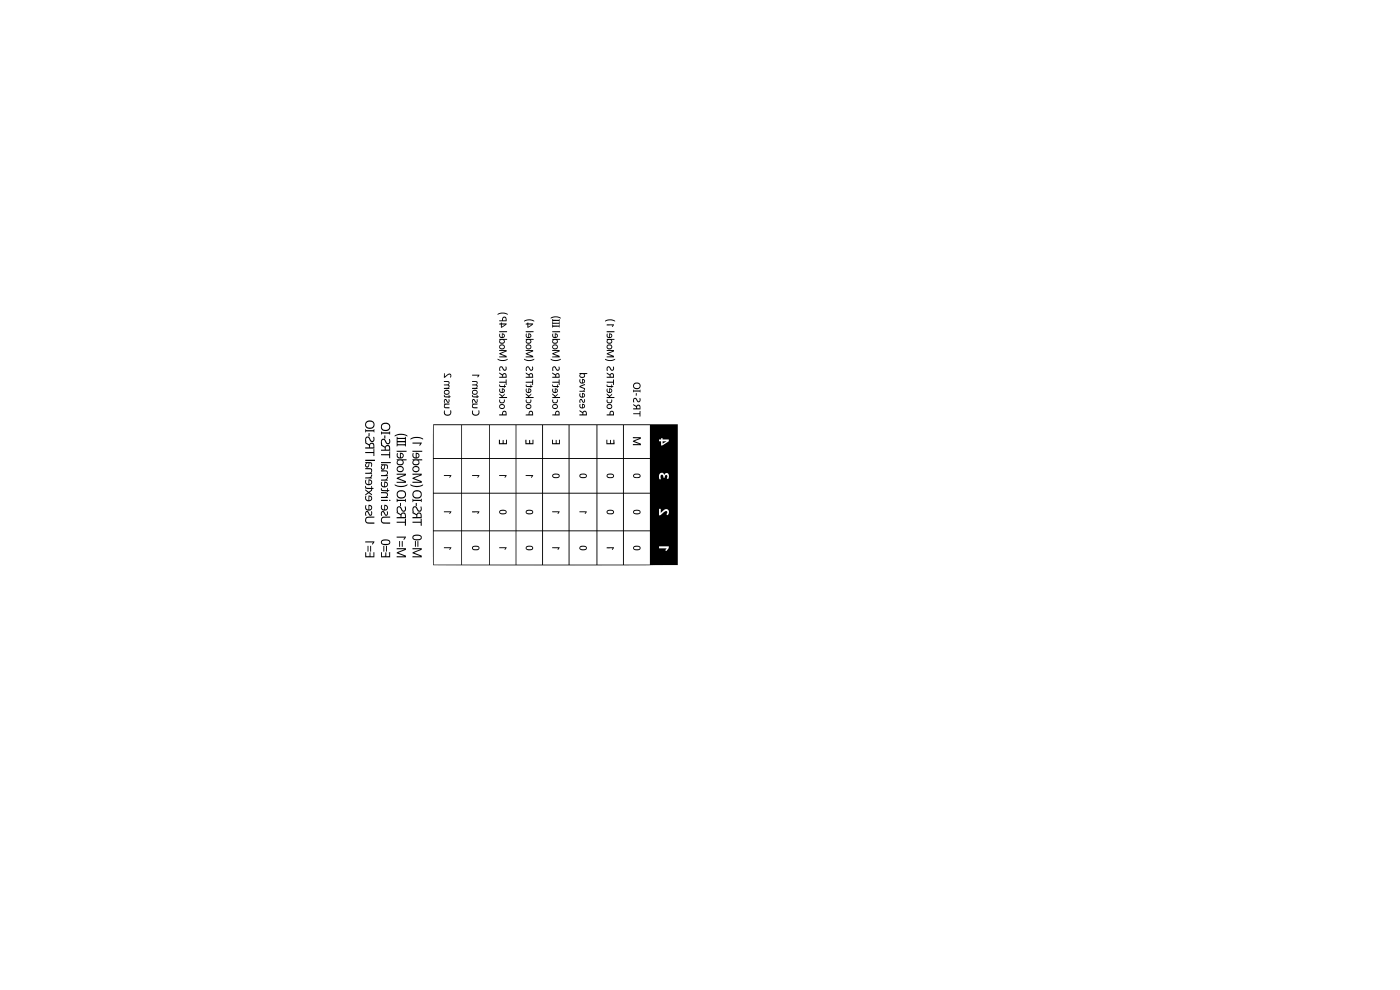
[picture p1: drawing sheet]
<svg xmlns="http://www.w3.org/2000/svg" width="297mm" height="210mm" viewBox="0 0 297 210" stroke-linecap="round" stroke-linejoin="round" font-family="sans-serif">
<g fill="#000">
<path d="M94.2 79.2h.1l.1 .7 .3-.3a.53 .53 0 0 1 .7-.4 .53 .53 0 0 1 .3 .8l-.1 .1-.1-.1a.3 .3 0 0 0 0-.5 .3 .3 0 0 0-.5 .1l-.8 .5zM100.2 79.5l1.5 .1-.3 .5-.2-.1 .3-.3h-1.3zM105.9 79l.1 .1a.49 .49 0 0 0 .9 .1 .51 .51 0 0 1 .5 .1 .51 .51 0 0 1 .1 .6v.2h-1.6v-.2h1.4a.33 .33 0 0 0-.1-.5 .33 .33 0 0 0-.4 .1l-.1 .4h-.2a.4 .4 0 0 0-.1-.4 .4 .4 0 0 0-.4-.2zM106.1 77.8a.72 .72 0 0 1 .9 .6 .45 .45 0 0 0 .3-.6 .47 .47 0 0 1 0 .8 .47 .47 0 0 1-.7-.4l-.3-.3a.5 .5 0 0 0-.1 .8h-.1a.57 .57 0 0 1 0-.9zM105.9 68.6l.5-.2 .1 .2h1a1.65 1.65 0 0 1-1.2 .9v-.4h.2v.2l.7-.5h-.7v.3h-.2v-.3h-.4h1.3h-1.3zM106 70.8h.1a.43 .43 0 0 0 .3 .7l.1-.3h.1l.1 .3a.28 .28 0 0 0 .2-.3 .28 .28 0 0 0-.3-.3v.3h-.1v-.5a.56 .56 0 0 1 .5 .6 .56 .56 0 0 1-.6 .5 .56 .56 0 0 1-.5-.7zM105.6 66.6a1.78 1.78 0 0 1 2.1 .1v.1a2.14 2.14 0 0 0-2.1 0zM106 73.2a.6 .6 0 0 1 1 0 .6 .6 0 0 1-.3 .9 .6 .6 0 0 1-.8-.6h.2a.38 .38 0 0 0 .2 .5 .38 .38 0 0 0 .5-.2 .38 .38 0 0 0-.2-.5l-.7 .2zM105.9 68h1.4a.37 .37 0 0 0-.3-.6 .37 .37 0 0 0-.3 .6h-.2a.54 .54 0 0 1 .4-.8 .54 .54 0 0 1 .6 .7v.2h-1.6zM105.9 74.3h1.6v.2l-1.2 .5 1.2 .5v.3h-1.6v-.2h1.3l-1.3-.6 1.3-.5h-1.3zM105.9 70.3h1.7v.2h-1.2h-.5zM105.9 71.9h1.7v.2h-.6a.56 .56 0 0 1-.4 .8 .56 .56 0 0 1-.7-.5h.2a.39 .39 0 0 0 .5 .4 .39 .39 0 0 0 .2-.6l-.4-.1-.5 .3 .1-.3z"/>
<path d="M105.6 76.1a2.19 2.19 0 0 0 2.1 0 1.31 1.31 0 0 1-1.8 .4l-.3-.2zM111.5 79l.7 .4a.49 .49 0 0 1 .7-.2 .49 .49 0 0 1 .2 .7v.2h-1.6v-.2h1.4v-.2a.28 .28 0 0 0-.3-.3 .28 .28 0 0 0-.2 .3l-.1 .2h-.2a.4 .4 0 0 0 0-.4 .4 .4 0 0 0-.4-.2zM111.7 77.8a.53 .53 0 0 1 .5 0 .53 .53 0 0 1 .3 .5l.1 .1a.37 .37 0 0 0 .4-.2 .37 .37 0 0 0-.1-.4 .48 .48 0 0 1 0 .8 .48 .48 0 0 1-.7-.5 .23 .23 0 0 0-.2-.2 .23 .23 0 0 0-.3 .2l.1 .6a.5 .5 0 0 1-.1-.9zM111.6 68.6l.4-.2 .1 .2h1l-.1 .3-1 .6-.1-.4h.2v.2l.7-.5h-.7v.3h-.2v-.3h-.4h1.3h-1.3zM111.6 70.8h.2a.37 .37 0 0 0-.2 .4 .37 .37 0 0 0 .5 .3v-.3h.1v.3a.29 .29 0 0 0 .3-.3 .29 .29 0 0 0-.3-.3v.3h-.1v-.5a.56 .56 0 0 1 .5 .9 .56 .56 0 0 1-1-.1zM111.6 73.2a.61 .61 0 0 1 1 0 .61 .61 0 0 1-.3 1 .61 .61 0 0 1-.8-.7h.2a.39 .39 0 0 0 .5 .4 .39 .39 0 0 0 .2-.6h-.5l-.4 .2zM111.2 68a1.52 1.52 0 0 1 2.2 .2h-.1a2.45 2.45 0 0 0-2.1 0zM111.5 74.3h1.6v.3l-1.2 .4 1.2 .5v.3h-1.6v-.2h1.3l-1.3-.6 1.3-.5h-1.3zM111.5 70.3h1.7v.2h-1.2h-.4zM111.5 71.9h1.7v.2h-.6a.58 .58 0 0 1-.3 .8 .58 .58 0 0 1-.8-.5h.2a.4 .4 0 0 0 .5 .3 .4 .4 0 0 0 .3-.5 .44 .44 0 0 0-.5-.1 .44 .44 0 0 0-.3 .3h-.2l.1-.3zM111.2 76.1a2.19 2.19 0 0 0 2.1 0 1.5 1.5 0 0 1-2 .3zM117.2 79l.6 .4a.49 .49 0 0 1 .7-.2 .49 .49 0 0 1 .2 .7v.2h-1.6l.1-.2h.6v-.2h.2v.2h.5a.36 .36 0 0 0 0-.4 .36 .36 0 0 0-.3-.1l-.2 .3h-.2l-.6-.4z"/>
<path d="M117.3 77.8a.71 .71 0 0 1 .9 .6h.1a.38 .38 0 0 0 .2-.6 .47 .47 0 0 1 0 .8 .47 .47 0 0 1-.7-.5 .27 .27 0 0 0-.4-.1 .27 .27 0 0 0 0 .4v.3h-.1l-.1-.5zM117.2 70.8l.2 .1a.35 .35 0 0 0-.1 .4 .35 .35 0 0 0 .4 .2v-.3h.2v.3a.27 .27 0 0 0 .3-.3 .27 .27 0 0 0-.3-.3v.3h-.2v-.5a.57 .57 0 0 1 .6 .8 .57 .57 0 0 1-1 .1l-.2-.4zM117.4 73.1a.59 .59 0 0 1 .9 .3 .59 .59 0 0 1-.5 .8 .59 .59 0 0 1-.7-.6h.2a.4 .4 0 0 0 .6 .4 .4 .4 0 0 0 .1-.7 .44 .44 0 0 0-.7 .3h-.2zM116.9 67.4a1.63 1.63 0 0 1 2.1 .2 2.2 2.2 0 0 0-2.2 0zM117.2 67.7l1.3 .2 .2-.2v.5l-.2-.1h-.9l-.4 .1zM117.2 68.3l.1 .2h1.2l.2-.2v.5l-.2-.1h-1.2l-.1 .2zM117.2 68.9l1.3 .2 .2-.2v.5l-.2-.1h-.8l-.5 .2zM117.1 74.3h1.6v.3l-1.2 .4 1.2 .5v.3h-1.6l.1-.2h1.2l-1.3-.6 1.3-.5h-1.3zM117.2 70.3h1.6v.2h-1.6zM117.1 71.9h1.7v.2h-.6a.58 .58 0 0 1-.3 .8 .58 .58 0 0 1-.7-.5h.1a.4 .4 0 0 0 .5 .3 .4 .4 0 0 0 .3-.5 .47 .47 0 0 0-.8 .2h-.1l.1-.3zM116.8 76.1a2.19 2.19 0 0 0 2.2 0 1.67 1.67 0 0 1-2.2 .2zM122.9 79.1h1.7v.2l-.6 .1a.59 .59 0 0 1-.3 .8 .59 .59 0 0 1-.8-.5h.2a.39 .39 0 0 0 .5 .3 .39 .39 0 0 0 .2-.6h-.1a.4 .4 0 0 0-.6 .3h-.2l.1-.4z"/>
<path d="M128.7 79l.7 .4a.48 .48 0 0 1 .6-.2 .48 .48 0 0 1 .3 .6v.3h-1.6v-.2h.6v-.2h.2v.2h.6a.36 .36 0 0 0 0-.4 .36 .36 0 0 0-.4-.1l-.2 .3h-.2l-.5-.4zM128.9 77.8a.77 .77 0 0 1 .9 .6h.1a.39 .39 0 0 0 .1-.6h.1a.46 .46 0 0 1 0 .8 .46 .46 0 0 1-.7-.4l-.1-.1a.32 .32 0 0 0-.4 0 .32 .32 0 0 0 0 .5v.1a.51 .51 0 0 1 0-.9zM128.7 70.8h.2v.6l.3 .1v-.3h.2v.3a.28 .28 0 0 0 .3-.3 .28 .28 0 0 0-.3-.3v.3h-.2v-.5a.57 .57 0 0 1 .6 .8 .57 .57 0 0 1-1 .1zM128.9 73.1a.6 .6 0 0 1 .9 .2 .6 .6 0 0 1-.3 .9 .6 .6 0 0 1-.8-.5h.2a.37 .37 0 0 0 .5 .2 .37 .37 0 0 0 .1-.6l-.6 .1v.3h-.2zM128.4 68a1.57 1.57 0 0 1 2.1 .2 2.25 2.25 0 0 0-2.1 0zM128.7 68.8l1.6 .1-.4 .5-.1-.1 .2-.3h-1.3zM128.7 74.3h1.6v.3l-1.3 .4 1.2 .5 .1 .3h-1.6v-.2h1.2l-1.2-.5 .1-.2 1.2-.4h-1.3zM128.7 70.3h1.7v.2h-1.7zM128.7 71.9h1.7v.2h-.6a.58 .58 0 0 1-.4 .8 .58 .58 0 0 1-.7-.5h.2a.38 .38 0 0 0 .5 .4 .38 .38 0 0 0 .1-.7h-.4l-.4 .3zM128.4 76.1a2.16 2.16 0 0 0 2.1 0 1.54 1.54 0 0 1-2.2 .1zM77.5 98h.6a.6 .6 0 0 1 .8 .2 .6 .6 0 0 1-.2 .8v-.2a.29 .29 0 0 0 .1-.4 .29 .29 0 0 0-.4 0 .54 .54 0 0 1-.2 .6 .54 .54 0 0 1-.6 .1l-.1-.5h.1a.26 .26 0 0 0 .3 .3 .26 .26 0 0 0 .3-.3v-.4l-.4 .1-.2 .3h-.1l.2-.4zM77.7 92.7a.63 .63 0 0 1 .9 .6 .34 .34 0 0 0 .5 .2 .34 .34 0 0 0 .1-.5v-.3a.6 .6 0 0 1 0 1 .6 .6 0 0 1-.9-.6 .33 .33 0 0 0-.4-.3 .33 .33 0 0 0-.2 .5l.1 .5h-.2l.7 .4a.59 .59 0 0 1 .6-.3 .59 .59 0 0 1 .5 .6v.7h-1.9v-.3h1.7v-.3a.37 .37 0 0 0-.3-.4 .37 .37 0 0 0-.4 .4v.3h-.2v-.4l-.8-.5v-1z"/>
<path d="M77.5 99.3h.8a.57 .57 0 0 1 .6 .3 .57 .57 0 0 1-.1 .7l.1 .2h-1.4v-.2h.5a.49 .49 0 0 0 .6-.1 .49 .49 0 0 0 0-.6l-1.1-.1zM78.2 91.9h.2v.7l-.2-.1zM77.8 89.4a.97 .97 0 0 1 1.4 .1 .97 .97 0 0 1-.3 1.4 .99 .99 0 0 1-1.4-.9h.2a.76 .76 0 0 0 .9 .7 .76 .76 0 0 0 .5-1 .88 .88 0 0 0-1.4 .3h-.2zM77.5 91l.2 .2h1.5l.2-.2v.7l-.2-.2h-1.5l-.2 .2zM77.5 95.9h1.7v-.6h.2v1.4h-.2v-.6h-1.7zM77.5 97.5h2.1v.3h-2.1zM80.9 91.5l.1 .2h1.6l.1-.2 .1 .7-.2-.2h-1.6l-.1 .2zM80.8 99.8h.9a.54 .54 0 0 1 .6 .3 .54 .54 0 0 1-.2 .7l.2 .2h-1.5v-.2a1.03 1.03 0 0 0 1.3-.4l-.1-.4h-1.2zM81 93.2a.65 .65 0 0 1 .7 0 .65 .65 0 0 1 .3 .6 .34 .34 0 0 0 .5 .1 .34 .34 0 0 0 .1-.5v-.3a.62 .62 0 0 1-.1 1.1 .62 .62 0 0 1-.9-.7 .36 .36 0 0 0-.5-.1 .36 .36 0 0 0-.1 .5v.4l.4 .3a.27 .27 0 0 0 .3 .1 .27 .27 0 0 0 .2-.2 .59 .59 0 0 1 .7 0 .59 .59 0 0 1 .2 .7v.4h-2v-.2h.8v-.2l1 .2a.44 .44 0 0 0-.3-.8 .44 .44 0 0 0-.5 .6h-.2v-.2l-.8-.5v-1zM80.8 98.5h.6a.58 .58 0 0 1 .8 .2 .58 .58 0 0 1-.1 .8l-.1-.1a.39 .39 0 0 0 .1-.4 .39 .39 0 0 0-.4-.3 .61 .61 0 0 1-.1 .7 .61 .61 0 0 1-.7 .2l-.1-.5h.2l.1 .3a.43 .43 0 0 0 .4-.2 .43 .43 0 0 0-.1-.5l-.6 .4 .2-.4zM81.5 92.4h.3v.6h-.3zM81.1 89.9a.97 .97 0 0 1 1.5 0 .97 .97 0 0 1-.3 1.5h-.4a.89 .89 0 0 1-1.1-.8h.2a.75 .75 0 0 0 1.1 .6 .75 .75 0 0 0 .2-1.2 .8 .8 0 0 0-1.3 .6h-.2v-.2z"/>
<path d="M80.8 96.3h1.8v-.5h.2v1.4h-.2v-.6h-1.8zM80.8 98h2.1v.2h-2.1zM84.2 92.7l.2 .2h1a.45 .45 0 0 0 .6-.2l.1 2-.2-.2h-.8h-.7l-.2 .2v-.7l.1 .1a.34 .34 0 0 0 .6 .1h.3a.56 .56 0 0 0 .8-.1l-.1-.2-.2-.1h-1.3l-.2 .2v-.7a2.12 2.12 0 0 0 1.7 .2l.1-.2a.6 .6 0 0 0-.9-.2h-.7l-.2 .2zM84.2 96.1h.2v.4a.43 .43 0 0 0 .4 .5v-.3h.2v.3a.35 .35 0 0 0 .5-.4 .35 .35 0 0 0-.5-.3v.4h-.2v-.7a.67 .67 0 0 1 .8 .8 .67 .67 0 0 1-1 .4 .77 .77 0 0 1-.4-1.1zM84.3 99.1a.74 .74 0 0 1 1.2-.1 .74 .74 0 0 1-.3 1.2h-.1a.69 .69 0 0 1-.9-.7h.1a.51 .51 0 0 0 .7 .5 .51 .51 0 0 0 .3-.9h-.1a.59 .59 0 0 0-.9 .4h-.1zM83.7 92.4a2.28 2.28 0 0 1 2.7 .1v.1a2.79 2.79 0 0 0-2.7 0zM84.2 95.6h2.1v.2h-2.1zM84.2 97.4h2.1v.3h-.9a.68 .68 0 0 1 .1 .9 .68 .68 0 0 1-1 .1l-.3-.3v-.3h.1a.54 .54 0 0 0 .7 .4 .54 .54 0 0 0 .4-.7 .59 .59 0 0 0-.6-.2 .59 .59 0 0 0-.5 .5h-.1l.2-.4zM87.7 99a.75 .75 0 0 1 1.2 .1 .75 .75 0 0 1-.4 1.1 .75 .75 0 0 1-1-.7h.2a.57 .57 0 0 0 .6 .4 .57 .57 0 0 0 .5-.5 .59 .59 0 0 0-.6-.3 .59 .59 0 0 0-.5 .4h-.2zM87.6 96.1h.2a.55 .55 0 0 0-.1 .6 .55 .55 0 0 0 .5 .3v-.3h.2v.3a.37 .37 0 0 0 .4-.4 .37 .37 0 0 0-.4-.3v.4h-.2v-.7a.66 .66 0 0 1 .8 .8 .66 .66 0 0 1-1 .5 .75 .75 0 0 1-.4-1.2zM87.1 93a2.26 2.26 0 0 1 2.7 .2 2.88 2.88 0 0 0-2.7 .1zM87.5 93.9h2l-.1 .2a.36 .36 0 0 1-.4 .4l.2-.4h-1.7z"/>
<path d="M87.5 95.6h2.1v.2h-2.1zM87.5 97.4h2.1v.3h-.8a.68 .68 0 0 1 0 .9 .68 .68 0 0 1-.9 .1l-.4-.4v-.2h.2a.55 .55 0 0 0 .6 .4 .55 .55 0 0 0 .4-.7 .62 .62 0 0 0-.6-.1 .62 .62 0 0 0-.4 .4h-.2l.2-.4zM94.3 84.7a.51 .51 0 0 1 .7 .5h.2v-.5a.4 .4 0 0 1 .2 .5 .4 .4 0 0 1-.5 .2 .4 .4 0 0 1-.3-.4l-.1-.1a.32 .32 0 0 0-.2 .2 .32 .32 0 0 0 .1 .3h-.2zM94.2 80.8h.5a.48 .48 0 0 1 .6 .2 .48 .48 0 0 1-.1 .6l.2 .3-.2 .4 .2 .2h-1.2v-.2l.9-.1a.25 .25 0 0 0 .1-.3 .25 .25 0 0 0-.2-.1h-.8v-.2h.3a.41 .41 0 0 0 .5 0 .41 .41 0 0 0 .2-.5l-1-.1zM94.3 82.8a.6 .6 0 0 1 1 .1 .6 .6 0 0 1-.4 .9 .6 .6 0 0 1-.7-.6h.1a.4 .4 0 0 0 .6 .4 .4 .4 0 0 0 .1-.7h-.5l-.3 .3zM94.2 83.8l.2 .2 .8 .1 .1-.3 .1 .3h.2a.35 .35 0 0 1-.6 .2h-.1a.46 .46 0 0 1-.6 0 .46 .46 0 0 1-.1-.5zM94.2 85.6h1.2v.2h-.5a.34 .34 0 0 0-.5 .1 .34 .34 0 0 0 0 .4 .34 .34 0 0 0 .5 .1h.5v.2l-1.1-.1zM94.2 87.1h.2a.65 .65 0 0 0 .6 .9 .65 .65 0 0 0 .6-1 .76 .76 0 0 1-.7 1.2 .76 .76 0 0 1-.7-1.1zM100.2 84.8a.42 .42 0 0 1 .5-.1 .42 .42 0 0 1 .2 .4l.1 .2 .1-.1 .1-.5a.39 .39 0 0 1 .2 .5 .39 .39 0 0 1-.5 .2 .39 .39 0 0 1-.3-.4l-.1-.2-.2 .2 .1 .5a.37 .37 0 0 1-.4-.3 .37 .37 0 0 1 .2-.4zM100.2 80.8h.4a.47 .47 0 0 1 .7 .1 .47 .47 0 0 1-.1 .7l.1 .3-.1 .4 .1 .2h-1.1v-.2l.8-.1a.24 .24 0 0 0 .2-.2 .24 .24 0 0 0-.3-.2l-.7-.1v-.1l.4-.1a.38 .38 0 0 0 .4 0 .38 .38 0 0 0 .2-.3l-.2-.2h-.8zM100.2 82.9a.61 .61 0 0 1 1-.1 .61 .61 0 0 1-.2 1 .61 .61 0 0 1-.9-.5h.2a.39 .39 0 0 0 .6 .3 .39 .39 0 0 0 .1-.7l-.6 .1-.1 .3h-.2zM100.2 83.8h.1l.1 .3h.7l.2-.3v.3l.3 .1-.4 .2-.4-.1a.44 .44 0 0 1-.5 0 .44 .44 0 0 1-.1-.5z"/>
<path d="M100.2 85.6h1.1v.2h-.4a.38 .38 0 0 0-.5 .1 .38 .38 0 0 0 0 .5h.9v.2h-.4a.52 .52 0 0 1-.7-.1 .52 .52 0 0 1 .1-.7zM100.2 87.1h.2a.65 .65 0 0 0 .6 .9 .65 .65 0 0 0 .5-1 .77 .77 0 0 1-.1 1.1 .77 .77 0 0 1-1-.1l-.3-.3zM105.9 83.5l.7 .5 .5-.5v.2l-.5 .5h1v.2h-1.7v-.2l.5-.1-.5-.4zM105.8 93.3h.3v.7h.5v-.7h.2l.1 .7h.4v-.7h.2v.9h-1.7zM106 82.5h.1a.44 .44 0 0 0 .4 .7v-.3h.1v.2a.25 .25 0 0 0 .3-.2 .25 .25 0 0 0-.3-.2v.2h-.1v-.5a.54 .54 0 0 1 .6 .6 .54 .54 0 0 1-.9 .3 .61 .61 0 0 1-.2-.8zM106 85.9a.6 .6 0 0 1 1 0 .6 .6 0 0 1-.3 .9 .6 .6 0 0 1-.8-.6h.2a.38 .38 0 0 0 .5 .4 .38 .38 0 0 0 .1-.7l-.5 .1-.3 .2zM105.9 81.6h.2v.3h.8l.1-.3 .1 .3 .2 .1-.3 .3-.1-.2h-.8zM105.9 84.8h.2a.45 .45 0 0 0 .4 .6 .45 .45 0 0 0 .4-.7 .56 .56 0 0 1-.4 .9 .56 .56 0 0 1-.6-.8zM105.9 87.9h1.4a.35 .35 0 0 0-.1-.4 .35 .35 0 0 0-.4-.1l-.1 .5h-.2a.53 .53 0 0 1 .4-.8 .53 .53 0 0 1 .6 .7v.3h-1.6zM105.9 81h1.4v-.5h.2v1.2h-.2v-.5h-1.4zM111.5 83.5l.2 .1a.41 .41 0 0 0 .3 .3 .41 .41 0 0 0 .5-.2l.2-.2v.2l-.5 .5h1v.2h-1.6l-.1-.2 .5-.1-.5-.4zM111.5 93.3h.2v.7h.5l.1-.7h.2v.7h.5v-.7h.2v.9h-1.7z"/>
<path d="M111.6 82.5h.2l-.1 .2a.37 .37 0 0 0 .4 .5v-.3h.1v.2a.22 .22 0 0 0 .4-.2 .22 .22 0 0 0-.3-.2l-.1 .2h-.1v-.5a.55 .55 0 0 1 .6 .7 .55 .55 0 0 1-.9 .2l-.3-.3zM111.7 85.8a.6 .6 0 0 1 .9 .1 .6 .6 0 0 1-.3 .9 .6 .6 0 0 1-.8-.5h.2a.41 .41 0 0 0 .6 .3 .41 .41 0 0 0 .1-.6 .44 .44 0 0 0-.7 .3h-.2zM111.6 81.6l.2 .3h.7l.2-.3v.3h.3l-.4 .4-.1-.2h-.3a.41 .41 0 0 1-.5 0 .41 .41 0 0 1-.1-.5zM111.6 84.8l.1-.1a.46 .46 0 0 0 .4 .7 .46 .46 0 0 0 .5-.7 .57 .57 0 0 1-.5 .9 .57 .57 0 0 1-.5-.8zM111.5 87.9h1.4a.33 .33 0 0 0-.1-.5 .33 .33 0 0 0-.4 .1l-.1 .4h-.2a.52 .52 0 0 1 .4-.8 .52 .52 0 0 1 .6 .7v.3h-1.6zM111.5 81h1.4v-.5h.2v1.2h-.2v-.5h-1.4zM117.2 83.5l.6 .5 .5-.5v.2l-.5 .5h1v.2h-1.6v-.2l.5-.1-.5-.4zM117.1 93.3h.2v.7h.6v-.7h.2v.7h.5v-.7h.2v.9h-1.7zM117.2 82.5h.2a.44 .44 0 0 0 .3 .7v-.3h.2v.2a.24 .24 0 0 0 .3-.2 .24 .24 0 0 0-.3-.2v.2h-.2v-.5a.55 .55 0 0 1 .6 .7 .55 .55 0 0 1-.9 .2 .66 .66 0 0 1-.2-.8zM117.4 85.8a.6 .6 0 0 1 .9 .2 .6 .6 0 0 1-.5 .9 .6 .6 0 0 1-.7-.7h.2a.4 .4 0 0 0 .5 .4 .4 .4 0 0 0 .2-.6l-.4-.1-.5 .3zM117.2 81.6l.2 .2 .8 .1 .1-.3v.3h.3l-.4 .4v-.2h-.4a.41 .41 0 0 1-.5 0 .41 .41 0 0 1-.1-.5zM117.2 84.8l.2-.1a.45 .45 0 0 0 .4 .7 .45 .45 0 0 0 .4-.7 .57 .57 0 0 1-.5 .9 .57 .57 0 0 1-.5-.8z"/>
<path d="M117.2 87.9h1.3a.33 .33 0 0 0 0-.5 .33 .33 0 0 0-.5 .1l-.1 .4h-.1a.52 .52 0 0 1 .3-.8 .52 .52 0 0 1 .6 .7v.3h-1.5zM117.2 81h1.3v-.5h.2v1.2l-.2-.1v-.4h-1.3zM122.9 87l.3 .1a.45 .45 0 0 0 .4 .3 .45 .45 0 0 0 .4-.3 .66 .66 0 0 1 .5 1h-1.6v-.2h.6v-.2h.2v.2h.6a.33 .33 0 0 0 0-.5 .33 .33 0 0 0-.5 .1l-.1 .2h-.2l-.5-.5zM123 84.7a.4 .4 0 0 1 .5 0 .4 .4 0 0 1 .2 .4l.1 .2 .1-.1v-.5a.35 .35 0 0 1 .1 .6 .35 .35 0 0 1-.6-.2l-.1-.2a.33 .33 0 0 0-.3 .2 .33 .33 0 0 0 .1 .3l-.1 .1-.1-.2zM123 85.7h.1a.38 .38 0 0 0 0 .5 .38 .38 0 0 0 .4 .2v-.2h.1v.2a.27 .27 0 0 0 .4-.2 .27 .27 0 0 0-.3-.3l-.1 .3h-.1v-.5a.53 .53 0 0 1 .6 .6 .53 .53 0 0 1-.8 .3 .61 .61 0 0 1-.3-.9zM123 83.5h.1a.39 .39 0 0 0 0 .4 .39 .39 0 0 0 .4 .2v-.2h.1l.1 .3a.25 .25 0 0 0 .3-.3 .25 .25 0 0 0-.3-.2l-.1 .2h-.1v-.5a.56 .56 0 0 1 .6 .7 .56 .56 0 0 1-1 .1l-.2-.3zM123 80.5h.1a.39 .39 0 0 0 0 .4 .39 .39 0 0 0 .4 .2v-.2h.1l.1 .2a.25 .25 0 0 0 .3-.2 .25 .25 0 0 0-.3-.2l-.1 .2h-.1v-.5a.55 .55 0 0 1 .6 .7 .55 .55 0 0 1-1 .2l-.2-.4zM122.9 81.9l1.2-.4v.2l-.9 .3 .5 .2a.39 .39 0 0 1 .4 .3 .39 .39 0 0 1-.1 .4l.1 .2h-1.2v-.2h.8l.2-.3-1-.5zM128.7 83.5l.7 .5 .5-.5-.1 .2-.4 .5h1l-.1 .2h-1.6v-.2l.5-.1-.5-.4zM128.8 82.5h.1a.45 .45 0 0 0 .3 .7v-.3h.2v.2a.24 .24 0 0 0 .3-.2 .24 .24 0 0 0-.3-.2v.2h-.2v-.5a.55 .55 0 0 1 .7 .7 .55 .55 0 0 1-.9 .2 .63 .63 0 0 1-.2-.8zM128.9 85.8a.6 .6 0 0 1 .9 .2 .6 .6 0 0 1-.3 .8 .6 .6 0 0 1-.8-.5h.2a.38 .38 0 0 0 .6 .3 .38 .38 0 0 0-.1-.7l-.4 .1-.1 .3h-.2zM128.7 81.6h.1a.3 .3 0 0 0 .2 .3 .3 .3 0 0 0 .3 0h.4l.1-.3a.29 .29 0 0 0 0 .3 .29 .29 0 0 0 .3 .1l-.3 .3-.1-.2h-.4a.42 .42 0 0 1-.5 0 .42 .42 0 0 1-.1-.5z"/>
<path d="M128.7 84.8l.2-.1a.47 .47 0 0 0 .4 .7 .47 .47 0 0 0 .5-.7 .58 .58 0 0 1-.5 .9 .58 .58 0 0 1-.6-.8zM128.7 87.9h.6v-.2h.2v.2h.6a.35 .35 0 0 0-.1-.4 .35 .35 0 0 0-.4-.1l-.1 .3h-.2a.5 .5 0 0 1 .6-.6 .5 .5 0 0 1 .4 .7v.3h-1.6zM128.6 93.3h.2v.7h.6v-.7h.2v.7h.5v-.7h.2l.1 .9h-1.8zM128.7 81h1.4v-.5h.2v1.2l-.2-.1v-.4h-1.4zM134.3 85.7l.7 .4a.48 .48 0 0 1 .6-.2 .48 .48 0 0 1 .3 .6v.3h-1.6v-.2h.7v-.2h.1v.2h.6a.33 .33 0 0 0-.1-.5 .33 .33 0 0 0-.4 .2l-.1 .1h-.1l-.7-.5zM134.5 84.5a.57 .57 0 0 1 .8 .5l.1 .1a.43 .43 0 0 0 .3-.6 .47 .47 0 0 1 0 .8 .47 .47 0 0 1-.7-.5l-.3-.2a.48 .48 0 0 0-.1 .7h-.2l-.1-.1zM134.9 83.4h.2l-.1 .5-.1 .1zM134.3 92.7h1.7v.4l-1.4 .5 1.4 .5v.3h-1.7v-.2h1.4l-1.4-.6 1.3-.6h-1.3zM134.5 81.3a.77 .77 0 0 1 1.3 .2 .77 .77 0 0 1-.8 1.1 .68 .68 0 0 1-.7-.7h.2a.59 .59 0 0 0 .7 .5 .59 .59 0 0 0 .4-.9 .68 .68 0 0 0-1.1 .4h-.2zM134.4 82.6l.1 .2h1.2l.1-.2 .1 .6-.2-.1h-1.2l-.1 .1zM134.3 87.7h1.4v-.5h.2v1.2h-.2v-.5h-1.4zM140.6 93.6h.8l-.8 .5z"/>
<path d="M77.5 103.1l.3 .4h1l.1-.4v.4h.4l-.3 .3-.1 .3-.5 .4 .5 .3v.2l-.2-.1a.53 .53 0 0 0-.5-.3 .53 .53 0 0 0-.5 .4l-.2 .1v-.2l.5-.4-.5-.4v-.3l.5 .4a.51 .51 0 0 0 .8-.5h-.6a.49 .49 0 0 1-.6 0 .49 .49 0 0 1-.1-.6zM77.5 117.1h.2v.9h.7v-.8h.2v.8h.6v-.9h.2v1.1h-1.9zM77.6 108.5a.54 .54 0 0 1 .6 0 .54 .54 0 0 1 .2 .5l.1 .2a.5 .5 0 0 0 .2-.7 .49 .49 0 0 1 .3 .6 .49 .49 0 0 1-.6 .3 .49 .49 0 0 1-.3-.6l-.1-.1a.41 .41 0 0 0-.4 .3 .41 .41 0 0 0 .1 .4h-.1a.56 .56 0 0 1 0-.9zM78 115.8h.2v1.2h-.2zM77.5 107.2h.2a.55 .55 0 0 0 .5 .9v-.4h.1v.3a.3 .3 0 0 0 .5-.3 .3 .3 0 0 0-.5-.3v.3h-.1v-.6a.67 .67 0 0 1 .7 .9 .67 .67 0 0 1-1.1 .2l-.3-.3zM77.5 105.2h.2a.55 .55 0 0 0 0 .6 .55 .55 0 0 0 .5 .3v-.4h.1v.3a.3 .3 0 0 0 .5-.3 .3 .3 0 0 0-.5-.2v.2h-.1v-.6a.65 .65 0 0 1 .8 .7 .65 .65 0 0 1-1 .5 .75 .75 0 0 1-.5-1.1zM77.6 101.8h.1a.57 .57 0 0 0 0 .6 .57 .57 0 0 0 .5 .3v-.4h.1v.3a.3 .3 0 0 0 .5-.3 .3 .3 0 0 0-.5-.2v.2h-.1v-.6a.67 .67 0 0 1 .7 .9 .67 .67 0 0 1-1.1 .3 .74 .74 0 0 1-.2-1.1zM78.5 115.8h.2v1.2h-.2zM77.5 101.3h.4a.64 .64 0 0 0 .9-.6l.1-.1a.39 .39 0 0 1-.2 .7h.2v.2h-1.4zM77.5 114.8h1.9v.2l-.4 .5-.1-.1 .3-.3h-1.7zM77.7 109.7l1.7-.1v.2h-.8a.6 .6 0 0 0-.8 .1 .6 .6 0 0 0 0 .8l1.6 .1v.3h-.8a.84 .84 0 0 1-1-.3 .84 .84 0 0 1 .1-1.1zM80.8 117.1h.2v.9h.7l.1-.8h.1v.8h.7v-.9h.2v1.1h-2z"/>
<path d="M80.9 108.5a.53 .53 0 0 1 .6 0 .53 .53 0 0 1 .3 .6l.2 .1 .1-.1v-.6a.47 .47 0 0 1 .3 .5 .47 .47 0 0 1-.6 .4 .47 .47 0 0 1-.4-.5l-.1-.3a.43 .43 0 0 0-.4 .4 .43 .43 0 0 0 .2 .4 .37 .37 0 0 1-.3-.2 .37 .37 0 0 1 0-.4zM80.8 104.4h.9a.54 .54 0 0 1 .6 .4 .54 .54 0 0 1-.2 .6l.2 .2h-1.5v-.2h.5a.53 .53 0 0 0 .6 0 .53 .53 0 0 0 .1-.7l-1.2-.1zM81.3 115.8h.2v1.2h-.2zM80.9 107.2h.2l-.1 .1a.51 .51 0 0 0 0 .5 .51 .51 0 0 0 .5 .3v-.4h.2v.3a.3 .3 0 0 0 .4-.3 .3 .3 0 0 0-.4-.3v.3h-.2v-.6a.66 .66 0 0 1 .8 .7 .66 .66 0 0 1-1 .5 .76 .76 0 0 1-.4-1.1zM80.9 102.3l.2-.1-.1 .3a.47 .47 0 0 0 .5 .6v-.3h.2v.4a.37 .37 0 0 0 .4-.4 .37 .37 0 0 0-.4-.4v.4h-.2v-.7a.66 .66 0 0 1 .8 .8 .66 .66 0 0 1-1 .5 .78 .78 0 0 1-.4-1.1zM80.9 114.7a1.43 1.43 0 0 1 1.9 .1 .8 .8 0 0 1-.4 .8 .8 .8 0 0 1-.8 0l-.6-.2-.2-.3a1.77 1.77 0 0 0 1.7 .2 .53 .53 0 0 0-.2-.6 .53 .53 0 0 0-.6 0l-.6 .1-.1 .3h-.2zM81.9 115.8h.2v1.2h-.2zM80.8 103.6h.2a.29 .29 0 0 0 .1 .3 .29 .29 0 0 0 .3 .1h.7l.1-.5 .1 .5h.3l-.4 .4-.1-.2h-1.1l-.2-.2zM80.8 106h1.5v.3h-1.5zM80.8 101.7h.7a.58 .58 0 0 0 .7-.6l.1 .2-.2 .4 .2 .1v.2h-1.5zM81 109.8l.2-.2h1.6v.2h-.9a.57 .57 0 0 0-.8 .2 .57 .57 0 0 0 .2 .8h1.5v.3h-1.5l-.2-.2a.84 .84 0 0 1-.1-1.1zM84.2 105.8l.2 .2h.5h1l.2-.2v.7l-.2-.2h-1.5l-.2 .2z"/>
<path d="M84.3 107.5a.62 .62 0 0 1 .7 0 .62 .62 0 0 1 .3 .6 .36 .36 0 0 0 .6 .1 .36 .36 0 0 0 0-.6v-.1a.62 .62 0 0 1-.1 1 .62 .62 0 0 1-.8-.7 .33 .33 0 0 0-.5-.2 .33 .33 0 0 0-.1 .5l-.1 .5a.56 .56 0 0 0 .5 .4 .56 .56 0 0 0 .6-.3h.2a.59 .59 0 0 1 .5 .8v.4h-2l.1-.2h1.7a.47 .47 0 0 0-.4-.8 .47 .47 0 0 0-.3 .8h-.3l.1-.4-.8-.5zM84.7 114.8h.2v1.2h-.2zM84.9 106.7h.2v.6h-.2zM84.4 104.2a.99 .99 0 0 1 1.4-.1 .99 .99 0 0 1 .1 1.4 1 1 0 0 1-1.2 .3 1 1 0 0 1-.5-1h.2a.76 .76 0 0 0 .9 .7 .76 .76 0 0 0 .5-1.1l-.4-.1a.81 .81 0 0 0-1 .5l-.2-.1zM85.2 114.8h.2v1.2h-.2zM84.2 116.3h1.9v.3l-1.6 .6 1.6 .7v.3h-1.9v-.2h1.6l-1.7-.6 .2-.3 1.5-.6h-1.6zM84.2 100.5h1.9v.3l-1.5 .6 1.5 .7v.3h-2l.1-.2h1.6l-1.7-.6 .2-.3 1.5-.6h-1.6zM84.2 110.7h1.7v-.6l.2-.1v1.5h-.2v-.6h-1.7zM84.2 113.8l1.9 .1-.4 .6-.1-.1 .3-.3h-1.7zM83.7 102.7l.1 .1a2.73 2.73 0 0 0 2.7-.1v.1a2.11 2.11 0 0 1-2.8 0zM87 102.7a2.7 2.7 0 0 0 2.8 0v.2a2.13 2.13 0 0 1-2.8-.1zM87.7 107.5a.69 .69 0 0 1 1 .6 .34 .34 0 0 0 .5 .1 .34 .34 0 0 0 .1-.5v-.2a.38 .38 0 0 1 .2 .6 .58 .58 0 0 1-.7 .5 .58 .58 0 0 1-.5-.7 .32 .32 0 0 0-.4-.3 .32 .32 0 0 0-.2 .4l.1 .6h-.1l.1 .1a.48 .48 0 0 0 .5 .3 .48 .48 0 0 0 .4-.3 .62 .62 0 0 1 .8 .8v.4h-2v-.2h.8v-.2h.2v.2h.8l-.1-.3a.38 .38 0 0 0-.4-.5 .38 .38 0 0 0-.3 .6l-1-.7v-1z"/>
<path d="M88 114.8h.2v1.2h-.2zM88.2 106.7h.2v.6h-.2zM87.6 113.6a1.25 1.25 0 0 1 1.9 .3 .75 .75 0 0 1-1.1 .7l-.7-.1-.2-.3v-.2h.2a1.03 1.03 0 0 0 1.6 0 1.02 1.02 0 0 0-1.6 0h-.2zM88.6 114.8h.2v1.2h-.2zM87.7 104.3a1 1 0 0 1 1.4-.2 1 1 0 0 1 .2 1.3 1.07 1.07 0 0 1-1.1 .3 1.07 1.07 0 0 1-.7-.8h.2a.77 .77 0 0 0 .9 .6 .77 .77 0 0 0 .6-.9l-.5-.3a.73 .73 0 0 0-1 .6h-.2zM87.5 110.7h1.7v-.7l.3 .1v1.4h-.3v-.6h-1.7zM87.5 105.8l.2 .2h1.6l.2-.2-.1 .7-.1-.2h-1.6l-.1 .2zM87.5 116.3h2v.3l-1.6 .6 1.6 .7v.3h-2v-.2h1.7l-1.7-.6 .2-.3 1.5-.6h-1.7zM87.5 100.5h2v.3l-1.6 .7 1.6 .6v.3h-2v-.2h1.7l-1.7-.6 .1-.3 1.6-.6h-1.7zM94.2 100.8l1.5 .1-.3 .4-.1-.1 .2-.2h-1.3zM94.2 116.1l1.5 .1-.3 .4h-.1l.2-.3h-1.3zM94.2 108.5h1.5l-.3 .5-.1-.1 .2-.2h-1.3z"/>
<path d="M100.3 115.9l.6-.1a.56 .56 0 0 1 .8 .4 .56 .56 0 0 1-.8 .5l-.6-.1-.2-.4h.2a.77 .77 0 0 0 1.2 .1 .81 .81 0 0 0-1.1-.3l-.3 .2zM100.2 100.8l1.5 .1-.3 .5-.2-.2 .3-.2h-1.3zM100.2 108.5l1.5 .1-.3 .4-.1-.1 .1-.2h-1.2zM106 108.3a.88 .88 0 0 1 1.5 .4 .91 .91 0 0 1-1.6 0l.5 .2a.56 .56 0 0 0 .9-.4l-.4-.1a.52 .52 0 0 0-.8 .3h-.2zM105.9 100.8l1.6 .1-.4 .4-.1-.1 .2-.2h-1.3zM105.9 116.1l1.6 .1-.4 .4h-.1l.2-.3h-1.3zM111.7 115.9l.6-.1a.55 .55 0 0 1 .8 .4 .55 .55 0 0 1-.7 .5 .61 .61 0 0 1-.9-.4h.2a.77 .77 0 0 0 1.2-.1 .86 .86 0 0 0-1.2 .1h-.2zM111.6 108.3a.98 .98 0 0 1 1.5 .3 .89 .89 0 0 1-1.6 0h.2a.84 .84 0 0 0 1.2 0 .82 .82 0 0 0-1.2 0h-.2zM111.5 100.8l1.6 .1-.3 .5-.2-.2 .2-.2h-1.3zM117.3 100.6a.98 .98 0 0 1 1.4 .3 .89 .89 0 0 1-.8 .5 .89 .89 0 0 1-.8-.5h.2a.72 .72 0 0 0 1.2 0l-.3-.2a.62 .62 0 0 0-.9 .2h-.2zM117.1 108.5l1.6 .1-.3 .4-.1-.1 .2-.2h-1.4zM117.1 116.1l1.6 .1-.3 .4h-.1l.2-.3h-1.4z"/>
<path d="M123.1 100.6a.93 .93 0 0 1 1.4 .4 .93 .93 0 0 1-1.6 0h.2a.81 .81 0 0 0 1.2-.1l-.4-.2a.57 .57 0 0 0-.8 .3h-.2zM123 116a.92 .92 0 0 1 1.5 .3 .9 .9 0 0 1-1.6-.1h.2a.8 .8 0 0 0 1.2 0 1.12 1.12 0 0 0-1.4 0zM122.9 108.5l1.6 .1-.4 .4 .1-.3h-1.3zM128.8 108.3l.1-.1a.8 .8 0 0 1 .9-.1 .8 .8 0 0 1 .4 .7l-.5 .3a.77 .77 0 0 1-1-.5h.2a.72 .72 0 0 0 1.2 0 .86 .86 0 0 0-1.2 0h-.2zM128.8 100.7l.3-.2a.77 .77 0 0 1 1.2 .6 .95 .95 0 0 1-1.6-.1h.2a.81 .81 0 0 0 1.2 0 .75 .75 0 0 0-1.2 0h-.2zM128.7 116.1l1.6 .1-.4 .4h-.1l.2-.3h-1.3zM134.4 100.6a.99 .99 0 0 1 1.5 .4 .94 .94 0 0 1-1.6 0h.2a.8 .8 0 0 0 1.2-.1 .79 .79 0 0 0-1.2 .1l-.2-.1zM134.4 116a.83 .83 0 0 1 .9-.3 .83 .83 0 0 1 .6 .7l-.4 .3h-.5a.59 .59 0 0 1-.7-.5h.2a.75 .75 0 0 0 1.2 0l-.4-.2-1 .2zM134.4 108.3l.1-.1a.84 .84 0 0 1 1.4 .5 .94 .94 0 0 1-1.6-.1h.2a.81 .81 0 0 0 1.2 0 .77 .77 0 0 0-1.2 0h-.2zM92 90h51.8v29.9h-51.9l-.1-7.2h.2v7.1h5.9v-7.1h.1v7.1h5.8v-7.1h.1v7.1h5.5v-7.1h.2v7.1h5.4v-7.1h.2v7.1h5.4v-7.1h.2v7.1h5.7v-7.1h.2v7.1h5.5v-7.1h.2v7.1h5.5v-3.7h1.9v.2h1.6a.33 .33 0 0 0-.1 .6l.5-.6 .1-.4h-2.1v.2h-1.9v-3.4h-46.1v-8h.2v7.8h5.9v-7.8h.1v7.8h5.8v-7.8h.1v7.8h5.5v-7.8h.2v7.8h5.4v-7.8h.2v7.8h5.4v-7.8h.2v7.8h5.7v-7.8h.2v7.8h5.5v-7.8h.2v7.8h5.5v-4.6h1.9v1.4h.3l.9-.8 .4-.1 .2 .3-.2 .4 .2 .2a.71 .71 0 0 0 .2-1.1 .71 .71 0 0 0-1.1 .1l-.5 .5v-.9h-2.3v-3.2h-46.1v-7.3h.2v7.1h5.9v-7.1h.1v7.1h5.8v-7.1h.1v7.1h5.5v-7.1h.2v7.1h5.4v-7.1h.2v7.1h5.4v-7.1h.2v7.1h5.7v-7.1h.2v7.1h5.5v-7.1h.2v7.1h5.5v-3.5h1.9l.1 .7h.3v-.2a.48 .48 0 0 1-.1-.5 .48 .48 0 0 1 .5-.3l.1 .6h.3a.36 .36 0 0 1 .1-.4 .36 .36 0 0 1 .4 0v.6l.2 .1 .2-.2a.6 .6 0 0 0-.1-.8 .6 .6 0 0 0-.7-.1l-.2 .3a.56 .56 0 0 0-.7-.5 .56 .56 0 0 0-.4 .7h-1.9v-3.6h-46.1v-3.7h.2v3.5h5.9v-3.5h.1v3.5h5.8v-3.5h.1v3.5h5.5v-3.5h.2v3.5h5.4v-3.5h.2v3.5h5.4v-3.5h.2v3.5h5.7v-3.5h.2v3.5h5.5v-3.5h.2v3.5h5.5v-4h1.9v.4h.4v.9l.4-.1 1.3-.8v-.4h-1.3v-.2h-.4v.2h-2.3v-3h-5.5v3.5h-.2v-3.5h-5.5v3.5h-.2v-3.5h-5.7v3.5h-.2v-3.5h-5.4v3.5h-.2v-3.5h-5.4v3.5h-.2v-3.5h-5.5v3.5h-.1v-3.5h-5.8v3.5h-.1v-3.5h-5.9v3.5h-.2z"/>
<circle cx="82.7" cy="106.2" r=".15"/>
</g>
</svg>
